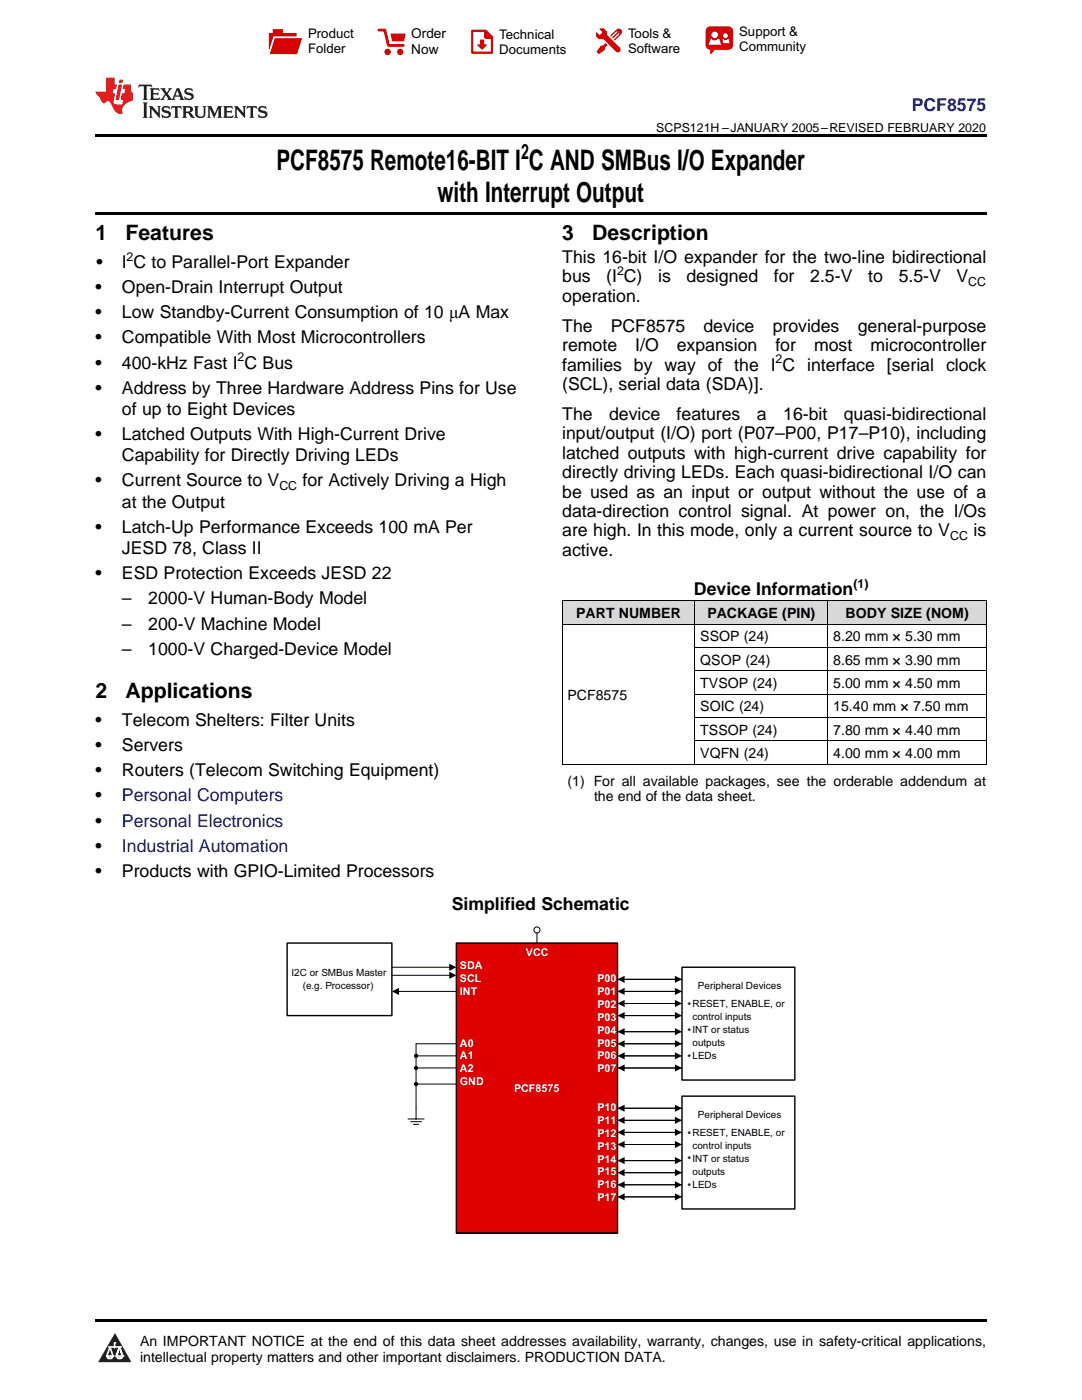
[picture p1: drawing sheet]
<svg xmlns="http://www.w3.org/2000/svg" width="216mm" height="279mm" viewBox="0 0 216 279" stroke-linecap="round" stroke-linejoin="round" font-family="sans-serif">
<defs><g id="words">
<g font-size="5.6">
<text x="55.2" y="33.9">PCF8575 Remote16-BIT I C AND SMBus I/O Expander</text>
<text x="87.3" y="40.3">with Interrupt Output</text>
</g>
<g font-size="4.2">
<text x="104" y="31.6">2</text>
<text x="19" y="47.8">1</text>
<text x="25" y="47.8">Features</text>
<text x="112.2" y="47.8">3</text>
<text x="118.2" y="47.8">Description</text>
<text x="19" y="139.2">2</text>
<text x="25" y="139.2">Applications</text>
</g>
<text font-size="3.5" fill="#00f" x="181.9" y="22.2">PCF8575</text>
<g font-size="3.5">
<text x="19.2" y="53.5">•</text>
<text x="24.3" y="53.5">I C to Parallel-Port Expander</text>
<text x="112.2" y="52.5">This 16-bit I/O expander for the two-line bidirectional</text>
<text x="19" y="58.5">•</text>
<text x="24.3" y="58.5">Open-Drain Interrupt Output</text>
<text x="112.2" y="56.3">bus</text>
<text x="121" y="56.3">(I C)</text>
<text x="131.3" y="56.3">is</text>
<text x="137" y="56.3">designed</text>
<text x="154.4" y="56.3">for</text>
<text x="161.7" y="56.3">2.5-V</text>
<text x="173.2" y="56.3">to</text>
<text x="179.3" y="56.3">5.5-V</text>
<text x="190.9" y="56.3">V</text>
<text x="19" y="63.5">•</text>
<text x="24.3" y="63.5">Low Standby-Current Consumption of 10 μA Max</text>
<text x="112.2" y="60.2">operation.</text>
<text x="19" y="68.5">•</text>
<text x="24.3" y="68.5">Compatible With Most Microcontrollers</text>
<text x="112.2" y="66.2">The</text>
<text x="112.2" y="70.1">remote</text>
<text x="121.9" y="66.2">PCF8575</text>
<text x="126.8" y="70.1">I/O</text>
<text x="135.1" y="70.1">expansion</text>
<text x="140.3" y="66.2">device</text>
<text x="154.2" y="66.2">provides</text>
<text x="154.7" y="70.1">for</text>
<text x="162.4" y="70.1">most</text>
<text x="171.1" y="66.2">general-purpose</text>
<text x="173.7" y="70.1">microcontroller</text>
<text x="19" y="73.6">•</text>
<text x="24.3" y="73.6">400-kHz Fast I C Bus</text>
<text x="112.2" y="73.9">families by way of the I C interface [serial clock</text>
<text x="112.2" y="77.8">(SCL), serial data (SDA)].</text>
<text x="19" y="78.6">•</text>
<text x="24.3" y="78.6">Address by Three Hardware Address Pins for Use</text>
<text x="24.3" y="82.8">of up to Eight Devices</text>
<text x="112.2" y="83.8">The</text>
<text x="121.5" y="83.8">device</text>
<text x="135" y="83.8">features</text>
<text x="151" y="83.8">a</text>
<text x="156.3" y="83.8">16-bit</text>
<text x="168.4" y="83.8">quasi-bidirectional</text>
<text x="19" y="87.8">•</text>
<text x="24.3" y="87.8">Latched Outputs With High-Current Drive</text>
<text x="112.2" y="87.7">input/output (I/O) port (P07–P00, P17–P10), including</text>
<text x="24.3" y="92">Capability for Directly Driving LEDs</text>
<text x="112.2" y="91.5">latched outputs with high-current drive capability for</text>
<text x="112.2" y="95.4">directly driving LEDs. Each quasi-bidirectional I/O can</text>
<text x="19" y="97">•</text>
<text x="24.3" y="97">Current Source to V</text>
<text x="24.3" y="101.3">at the Output</text>
<text x="60.4" y="97">for Actively Driving a High</text>
<text x="112.2" y="99.3">be used as an input or output without the use of a</text>
<text x="19" y="106.3">•</text>
<text x="24.3" y="106.3">Latch-Up Performance Exceeds 100 mA Per</text>
<text x="112.2" y="103.2">data-direction control signal. At power on, the I/Os</text>
<text x="112.2" y="107.1">are high. In this mode, only a current source to V</text>
<text x="194.3" y="107.1">is</text>
<text x="24.3" y="110.5">JESD 78, Class II</text>
<text x="112.2" y="110.9">active.</text>
<text x="19" y="115.5">•</text>
<text x="24.3" y="115.5">ESD Protection Exceeds JESD 22</text>
<text x="138.5" y="118.7">Device Information</text>
<text x="24.3" y="120.6">–</text>
<text x="24.3" y="125.7">–</text>
<text x="29.6" y="120.6">2000-V Human-Body Model</text>
<text x="29.6" y="125.7">200-V Machine Model</text>
<text x="24.3" y="130.8">–</text>
<text x="29.6" y="130.8">1000-V Charged-Device Model</text>
<text x="19" y="144.9">•</text>
<text x="19" y="149.9">•</text>
<text x="24.3" y="144.9">Telecom Shelters: Filter Units</text>
<text x="24.3" y="149.9">Servers</text>
<text x="19" y="154.9">•</text>
<text x="24.3" y="154.9">Routers (Telecom Switching Equipment)</text>
<text x="19" y="159.9">•</text>
<text x="19" y="165">•</text>
<text x="19" y="170">•</text>
<text x="19" y="175">•</text>
<text x="24.3" y="175">Products with GPIO-Limited Processors</text>
<text x="90.1" y="181.7">Simplified Schematic</text>
</g>
<g font-size="3.5" fill="#0000c8">
<text x="24.3" y="159.9">Personal Computers</text>
<text x="24.3" y="165">Personal Electronics</text>
<text x="24.3" y="170">Industrial Automation</text>
</g>
<g font-size="2.8">
<text x="115" y="123.3">PART NUMBER</text>
<text x="141.1" y="123.3">PACKAGE (PIN)</text>
<text x="168.7" y="123.3">BODY SIZE (NOM)</text>
<text x="139.7" y="128">SSOP (24)</text>
<text x="166.3" y="128">8.20 mm × 5.30 mm</text>
<text x="139.7" y="132.6">QSOP (24)</text>
<text x="139.7" y="137.3">TVSOP (24)</text>
<text x="166.3" y="132.6">8.65 mm × 3.90 mm</text>
<text x="166.3" y="137.3">5.00 mm × 4.50 mm</text>
<text x="113.2" y="139.6">PCF8575</text>
<text x="139.7" y="142">SOIC (24)</text>
<text x="166.3" y="142">15.40 mm × 7.50 mm</text>
<text x="139.7" y="146.6">TSSOP (24)</text>
<text x="166.3" y="146.6">7.80 mm × 4.40 mm</text>
<text x="139.7" y="151.3">VQFN (24)</text>
<text x="166.3" y="151.3">4.00 mm × 4.00 mm</text>
<text x="113.2" y="156.8">(1) For all available packages, see the orderable addendum at</text>
<text x="118.5" y="159.9">the end of the data sheet.</text>
<text x="27.9" y="268.6">An IMPORTANT NOTICE at the end of this data sheet addresses availability, warranty, changes, use in safety-critical applications,</text>
<text x="27.9" y="271.8">intellectual property matters and other important disclaimers. PRODUCTION DATA.</text>
</g>
<g font-size="2.7">
<text x="82.1" y="7.7">Order</text>
<text x="82.1" y="10.7">Now</text>
</g>
<g font-size="2.6">
<text x="61.5" y="7.6">Product</text>
<text x="61.5" y="10.6">Folder</text>
<text x="99.6" y="7.8">Technical</text>
<text x="99.6" y="10.8">Documents</text>
<text x="125.3" y="7.6">Tools &amp;</text>
<text x="125.3" y="10.6">Software</text>
<text x="147.5" y="7.2">Support &amp;</text>
<text x="147.5" y="10.2">Community</text>
</g>
<g font-size="2.5">
<text x="131" y="26.3">SCPS121H –JANUARY 2005–REVISED FEBRUARY 2020</text>
<text x="25.3" y="52.1">2</text>
<text x="123.1" y="54.9">2</text>
<text x="193.2" y="57">CC</text>
<text x="47.4" y="72.1">2</text>
<text x="154.8" y="72.5">2</text>
<text x="55.7" y="97.8">CC</text>
<text x="189.6" y="107.8">CC</text>
<text x="170.3" y="117.3">(1)</text>
</g>
<g font-size="2.1" fill="#fff">
<text x="104.9" y="190.9">VCC</text>
<text x="91.8" y="193.4">SDA</text>
<text x="91.8" y="196">SCL</text>
<text x="119.2" y="196">P00</text>
<text x="91.8" y="198.6">INT</text>
<text x="119.2" y="198.6">P01</text>
<text x="119.2" y="201.1">P02</text>
<text x="119.2" y="203.7">P03</text>
<text x="91.8" y="208.9">A0</text>
<text x="119.2" y="206.3">P04</text>
<text x="119.2" y="208.9">P05</text>
<text x="91.8" y="211.4">A1</text>
<text x="91.8" y="214">A2</text>
<text x="119.2" y="211.4">P06</text>
<text x="119.2" y="214">P07</text>
<text x="91.8" y="216.6">GND</text>
<text x="102.6" y="217.9">PCF8575</text>
<text x="119.2" y="221.7">P10</text>
<text x="119.2" y="224.3">P11</text>
<text x="119.2" y="226.9">P12</text>
<text x="119.2" y="229.4">P13</text>
<text x="119.2" y="232">P14</text>
<text x="119.2" y="234.6">P15</text>
<text x="119.2" y="237.2">P16</text>
<text x="119.2" y="239.7">P17</text>
</g>
<g font-size="2">
<text x="58.2" y="194.8">I2C or SMBus Master</text>
<text x="60.4" y="197.4">(e.g. Processor)</text>
<text x="139.3" y="197.4">Peripheral Devices</text>
<text x="138.2" y="201">RESET, ENABLE, or</text>
<text x="138.2" y="203.6">control inputs</text>
<text x="138.2" y="206.2">INT or status</text>
<text x="138.2" y="208.8">outputs</text>
<text x="138.2" y="211.4">LEDs</text>
<text x="138.2" y="226.8">RESET, ENABLE, or</text>
<text x="139.3" y="223.2">Peripheral Devices</text>
<text x="138.2" y="229.4">control inputs</text>
<text x="138.2" y="232">INT or status</text>
<text x="138.2" y="234.5">outputs</text>
<text x="138.2" y="237.1">LEDs</text>
</g>
<g font-size="1.3" fill="#231f20">
<text x="137.2" y="200.8">●</text>
<text x="137.2" y="206">●</text>
<text x="137.2" y="211.2">●</text>
<text x="137.2" y="226.5">●</text>
<text x="137.2" y="231.6">●</text>
<text x="137.2" y="236.9">●</text>
</g>
</g></defs>
<g fill="#d8d8d8">
<path d="M112.2 119.9h26.5v4.7h-26.5z"/>
<path d="M138.7 119.9h26.5v4.7h-26.5z"/>
<path d="M165.2 119.9h31.6v4.7h-31.6z"/>
</g>
<path d="M22.9 266l3.3 5.9h-6.6z" fill-rule="evenodd" fill="#231f20"/>
<path d="M21.3 270.6h1.2l-.3 .5h-.3a.53 .53 0 0 1-.6-.5z" fill-rule="evenodd" fill="#fff"/>
<path d="M21.3 270.6h1.2l-.3 .5h-.3a.53 .53 0 0 1-.6-.5z" fill="none" stroke="#231f20" stroke-width=".33"/>
<path d="M21.3 270.6l1.2 .1-.3 .4h-.5z" fill="none" stroke="#fff" stroke-width=".33"/>
<path d="M22.9 268.9h.1" fill="none" stroke="#fff" stroke-width=".33"/>
<path d="M22.9 268v.9z" fill="#fff"/>
<path d="M22.9 268v.9z" fill="none" stroke="#fff" stroke-width=".33"/>
<circle cx="22.9" cy="268" r=".16" fill="#fff"/>
<path d="M21.8 268.8h.1" fill="none" stroke="#fff" stroke-width=".33"/>
<path d="M21.8 268.8h2.2z" fill="#fff"/>
<path d="M21.8 268.8h2.2z" fill="none" stroke="#fff" stroke-width=".33"/>
<circle cx="24" cy="268.8" r=".16" fill="#fff"/>
<path d="M23.2 270.6h.1" fill="none" stroke="#fff" stroke-width=".33"/>
<path d="M23.8 268.8l-.6 1.8z" fill-rule="evenodd" fill="#fff"/>
<path d="M23.8 268.8l-.6 1.8z" fill="none" stroke="#fff" stroke-width=".33"/>
<path d="M23.8 268.8l.7 1.8z" fill-rule="evenodd" fill="#fff"/>
<path d="M23.8 268.8l.7 1.8z" fill="none" stroke="#fff" stroke-width=".33"/>
<path d="M24.4 270.6h.1" fill="none" stroke="#fff" stroke-width=".33"/>
<circle cx="21.3" cy="270.6" r=".16" fill="#fff"/>
<path d="M22 268.8l-.7 1.8z" fill="#fff"/>
<path d="M22 268.8l-.7 1.8z" fill="none" stroke="#fff" stroke-width=".33"/>
<path d="M22 268.8l.5 1.8z" fill="#fff"/>
<path d="M22 268.8l.5 1.8z" fill="none" stroke="#fff" stroke-width=".33"/>
<circle cx="22.5" cy="270.6" r=".16" fill="#fff"/>
<path d="M23.3 270.6h1.2a.63 .63 0 0 1-.6 .5 .63 .63 0 0 1-.6-.5z" fill-rule="evenodd" fill="#fff"/>
<path d="M23.3 270.6h1.2a.63 .63 0 0 1-.6 .5 .63 .63 0 0 1-.6-.5z" fill="none" stroke="#231f20" stroke-width=".33"/>
<path d="M23.3 270.6h1.2l-.4 .5h-.5z" fill="none" stroke="#fff" stroke-width=".33"/>
<path d="M23.2 270.6h.1" fill="none" stroke="#fff" stroke-width=".33"/>
<circle cx="24.5" cy="270.6" r=".16" fill="#fff"/>
<path d="M19 263.2h177.8v.5h-177.8z" fill="#000"/>
<path d="M91.1 188.2h32.1v57.9h-32.1z" fill-rule="evenodd" fill="#f00"/>
<path d="M91.1 188.2h32.1v57.9h-32.1z" fill-rule="evenodd" fill="#de0000"/>
<path d="M91.1 188.2h32.1v57.9h-32.1z" fill="none" stroke="#000" stroke-width=".28"/>
<path d="M57.3 188.2h20.9v14.5h-20.9z" fill-rule="evenodd" fill="#d8d8d8"/>
<path d="M57.3 188.2h20.9v14.5h-20.9z" fill-rule="evenodd" fill="#fff"/>
<path d="M57.3 188.2h20.9v14.5h-20.9z" fill="none" stroke="#000" stroke-width=".28"/>
<path d="M136.1 193h22.5v22.5h-22.5z" fill-rule="evenodd" fill="#d8d8d8"/>
<path d="M136.1 193h22.5v22.5h-22.5z" fill-rule="evenodd" fill="#fff"/>
<path d="M136.1 193h22.5v22.5h-22.5z" fill="none" stroke="#000" stroke-width=".28"/>
<path d="M78.2 193h11.6M78.2 194.6h11.6M79.4 197.9h11.7M123.2 195.4h12.9M123.2 197.9h12.9M123.2 202.7h12.9M123.2 205.9h12.9M123.2 210.7h12.9M123.2 213.1h12.9M123.2 208.3h12.9M123.2 200.3h12.9" fill="none" stroke="#000" stroke-width=".2"/>
<g fill="#000">
<path d="M78.2 197.9l1.4-.8v1.5zM89.6 192.3l1.5 .7-1.5 .7zM89.6 193.9l1.5 .7-1.5 .7zM123.2 195.4l1.4-.7v1.5zM123.2 197.9l1.4-.8v1.5zM134.7 194.7l1.4 .7-1.4 .8zM134.7 197.1l1.4 .8-1.4 .7zM134.7 199.6l1.4 .7-1.4 .7zM123.2 202.7l1.4-.7v1.4zM123.2 205.9l1.4-.7v1.4zM123.2 210.7l1.4-.7v1.4zM123.2 213.1l1.4-.7v1.4z"/>
<path d="M123.2 208.3l1.4-.7v1.4zM123.2 200.3l1.4-.7v1.4zM134.7 202l1.4 .7-1.4 .7zM134.7 205.2l1.4 .7-1.4 .7zM134.7 210l1.4 .7-1.4 .7zM134.7 212.4l1.4 .7-1.4 .7zM134.7 207.6l1.4 .7-1.4 .7z"/>
</g>
<circle cx="107.1" cy="185.6" r=".6" fill="#fff"/>
<g fill="none" stroke="#000" stroke-width=".2">
<path d="M107.1 186.2v2M83 210.7h8.1M83 213.1h8.1M83 216.3h8.1M91.1 208.3h-8.1v15M81.4 223.3h3.2M81.9 223.9h2.2M82.5 224.4h1.1"/>
<circle cx="107.1" cy="185.6" r=".6"/>
<circle cx="83" cy="213.1" r=".32"/>
<circle cx="83" cy="210.7" r=".32"/>
<circle cx="83" cy="216.3" r=".32"/>
</g>
<g fill="#000">
<circle cx="83" cy="213.1" r=".32"/>
<circle cx="83" cy="210.7" r=".32"/>
<circle cx="83" cy="216.3" r=".32"/>
</g>
<path d="M136.1 218.8h22.5v22.5h-22.5z" fill-rule="evenodd" fill="#d8d8d8"/>
<path d="M136.1 218.8h22.5v22.5h-22.5z" fill-rule="evenodd" fill="#fff"/>
<path d="M136.1 218.8h22.5v22.5h-22.5z" fill="none" stroke="#000" stroke-width=".28"/>
<g fill="none" stroke="#000" stroke-width=".2">
<path d="M112.2 119.9h84.6M112.2 119.9v32.6M138.6 119.9v32.6M165.2 119.9v32.6M196.8 119.9v32.6M112.2 124.5h84.6M138.7 138.5h58.1M138.7 133.9h58.1M138.7 129.2h58.1M112.2 152.5h84.6M138.7 147.8h58.1M138.7 143.2h58.1"/>
<path d="M123.2 221.2h12.9M123.2 223.6h12.9M123.2 228.4h12.9M123.2 231.6h12.9M123.2 236.4h12.9M123.2 238.9h12.9M123.2 234h12.9M123.2 226h12.9"/>
</g>
<g fill="#000">
<path d="M123.2 221.2l1.4-.7v1.4zM123.2 223.6l1.4-.7v1.4zM123.2 228.4l1.4-.7v1.4zM123.2 231.6l1.4-.7v1.4zM123.2 236.4l1.4-.7v1.5zM123.2 238.9l1.4-.7v1.4zM123.2 234l1.4-.7v1.4zM123.2 226l1.4-.7v1.4zM134.7 220.5l1.4 .7-1.4 .7zM134.7 222.9l1.4 .7-1.4 .7zM134.7 227.7l1.4 .7-1.4 .7zM134.7 230.9l1.4 .7-1.4 .7z"/>
<path d="M134.7 235.7l1.4 .7-1.4 .8zM134.7 238.2l1.4 .7-1.4 .7zM134.7 233.3l1.4 .7-1.4 .7zM134.7 225.3l1.4 .7-1.4 .7z"/>
</g>
<path d="M19 26.8h177.8v.6h-177.8zM19 42.3h177.8v.5h-177.8z" fill="#000"/>
<path d="M27.7 16.9l-.1 .6 .6-.3h.5v.2v2.2l-.2 .4h1l-.2-.4v-2.2v-.2h.5l.6 .3-.2-.6zM29.9 17.6l.2 .4v1.6l-.2 .4h1.9l.1-.6a1.09 1.09 0 0 1-1.3 .1v-.6h.6l.4 .2v-.7l-.2 .2h-.8v-.6l.2-.1a1.01 1.01 0 0 1 1 .3l-.1-.6zM32 17.6l.9 1.2-1 1.2h.9l-.2-.3 .5-.7 .5 .7-.3 .3h1.7l-.2-.3 .1-.4h1l.1 .4-.2 .3h1l-.3-.4-.7-2h-.5l-1 2.2-.8-1.1 .9-1.1h-.9l.2 .2-.4 .7-.4-.7 .2-.2zM35.4 18l.4 1h-.8zM37 17.7a.66 .66 0 0 0-.2 .8 .66 .66 0 0 0 .6 .4l.7 .2 .1 .2a.8 .8 0 0 1-.7 .4 .8 .8 0 0 1-.7-.5l.1 .8 .2-.2a.94 .94 0 0 0 1.1 .1 .94 .94 0 0 0 .4-.9 1.48 1.48 0 0 0-1.3-.6v-.4a1.1 1.1 0 0 1 1.2 .2l-.2-.6-.2 .1-.5-.1zM28.5 20.4l.2 .4v2.3l-.2 .4h1l-.2-.4v-2.3l.2-.4zM29.7 21.2l.2 .4v1.5l-.2 .4h.8l-.3-.4 .1-1.3 1.6 1.8v-2l.2-.4h-.7l.2 .2v1.1l-1.2-1.3zM32.5 21.3a.66 .66 0 0 0-.2 .8 .66 .66 0 0 0 .6 .4l.6 .2 .2 .2a.8 .8 0 0 1-.8 .4 .8 .8 0 0 1-.7-.5l.2 .7 .2-.1a.94 .94 0 0 0 1 .1 .94 .94 0 0 0 .5-1 1.47 1.47 0 0 0-1.3-.6l-.1-.3a1.1 1.1 0 0 1 1.3 .2l-.2-.6-.2 .1-.5-.2zM34.3 21.2l-.2 .6a.64 .64 0 0 1 .8-.3v1.6l-.2 .4h1l-.3-.4 .1-1.6a.66 .66 0 0 1 .8 .3l-.2-.6zM36.3 21.2l.3 .4v1.5l-.3 .4h1l-.2-.2v-.7h.5l.1 .1a.8 .8 0 0 0 1.2 .7l-1-1a.62 .62 0 0 0 .6-.5 .62 .62 0 0 0-.6-.7zM37.1 21.5h.1a.48 .48 0 0 1 .6 0 .48 .48 0 0 1 .1 .6l-.2 .1-.6 .1zM38.7 21.2l.2 .2a2.29 2.29 0 0 0 .4 2 1.05 1.05 0 0 0 1.7-.7v-1.3l.2-.2h-.8l.2 .4v1.1a.61 .61 0 0 1-.6 .6 .61 .61 0 0 1-.6-.6v-1.1l.3-.4zM41.3 21.2l.3 .4v1.5l-.3 .4h.8l-.2-.4v-1.4l.8 1.9 .9-1.9v1.4l-.2 .4h.9l-.2-.4v-1.5l.2-.4h-.8l-.7 1.5-.6-1.5zM44.5 21.2l.2 .4v1.5l-.2 .4h1.9l.2-.6a1.1 1.1 0 0 1-1.4 .2v-.7h.6l.4 .2v-.6l-.2 .1-.8 .1v-.6l.2-.1a1.02 1.02 0 0 1 1.1 .2l-.2-.5zM46.7 21.2l.2 .4v1.5l-.2 .4h.8l-.3-.4 .1-1.3 1.6 1.8v-2l.2-.4h-.7l.2 .2v1.1l-1.2-1.3zM49.3 21.2l-.1 .6a.64 .64 0 0 1 .8-.3v1.6l-.3 .4h1l-.2-.4v-1.6a.66 .66 0 0 1 .8 .3l-.1-.6zM51.7 21.3a.66 .66 0 0 0-.2 .7 .66 .66 0 0 0 .7 .5l.6 .2 .1 .2a.8 .8 0 0 1-.7 .4 .8 .8 0 0 1-.7-.5l.1 .7 .2-.1a.94 .94 0 0 0 1.1 .1 .94 .94 0 0 0 .4-1 1.48 1.48 0 0 0-1.2-.6l-.1-.3a1.1 1.1 0 0 1 1.2 .2l-.2-.6-.1 .1-.6-.2z" fill="#231f20"/>
<path d="M21.1 15.5v2.8h-2v.4l.9 .9a.96 .96 0 0 0 1 1 .59 .59 0 0 1 .5-.4 .59 .59 0 0 1 .5 .3l.4 .8a1.61 1.61 0 0 0 2.1 1.3 1.63 1.63 0 0 1 1.1-2.2l.9-.3v-1.5a1.6 1.6 0 0 1-.4-1.7h-1.4l-.2 .9h.5l-.2 .8h-.5l-.2 1v.3h.5l-.2 .9h-.7a.74 .74 0 0 1-1-.6l.3-1.6h-.5l.2-.8h.5l.1-.9h-.4v-1.4zM23.7 16.9l-.7 3h.8l.6-3zM23.8 15.9l-.1 .7h.7l.2-.7z" fill="#ee1d23"/>
<g fill="#d60000">
<path d="M54.4 5.8h2v.8h2.8v4.2h-5.5v-4.2h.7z" fill-rule="evenodd"/>
<path d="M54.7 7.5h5.6l-1 3.3h-5.6z" fill-rule="evenodd"/>
</g>
<path d="M54.6 7.4h5.8l-.1 .1h-5.5l-1.1 3.3z" fill-rule="evenodd" fill="#fff"/>
<path d="M54.6 7.4h5.8l-.1 .1h-5.5l-1.1 3.3z" fill="none" stroke="#fff" stroke-width=".2"/>
<path d="M75.6 6h1.2l.7 3.1h3" fill="none" stroke="#d60000" stroke-width=".56"/>
<g fill="#d60000">
<path d="M77.9 6.7h3.1l-.4 1.5h-2.3z" fill-rule="evenodd"/>
<circle cx="77.3" cy="10.4" r=".64"/>
<circle cx="79.9" cy="10.4" r=".64"/>
</g>
<path d="M94.2 6.2h2.7l1.3 1.2v3.1h-4z" fill="none" stroke="#d60000" stroke-width=".44"/>
<g fill="#d60000">
<path d="M95.8 7.9h.8v1h.6l-1 1.1-1-1v-.1h.6z" fill-rule="evenodd"/>
<path d="M96.6 6.2h.3l1.3 1.2v.4h-1.3l-.3-.4z" fill-rule="evenodd"/>
<path d="M119.6 5.7h.9l.6 .6 .1 .7 2.5 2.5-.8 .8-2.3-2.3-1.1-.2-.6-.6v-.8l.7 .6 .5-.4v-.2l-.4-.5z" fill-rule="evenodd"/>
<path d="M119.9 9.1h.4l.5-.5 .4 .4-.5 .5v.4l-1.2 .9-.5-.5z" fill-rule="evenodd"/>
<path d="M123 5.9a.67 .67 0 0 1 .9 0 .67 .67 0 0 1 0 .9z" fill-rule="evenodd"/>
<path d="M123 5.9l.9 .9-1.2 1.2h-.2l.1-.2 .9-.9 .1-.2h-.3l-.9 1h-.2v-.2l.9-1 .1-.2h-.3l-.9 1h-.2v-.2z" fill-rule="evenodd"/>
<circle cx="123.3" cy="9.9" r=".54"/>
</g>
<path d="M121.1 6.3l-.1 .7" fill="none" stroke="#d60000" stroke-width=".2"/>
<g fill="#d60000">
<path d="M141.1 5.5l.6-.2h3.6a.95 .95 0 0 1 1 .9v2.8a.95 .95 0 0 1-1 .9h-3.6a.95 .95 0 0 1-.9-.9v-2.8z" fill-rule="evenodd"/>
<path d="M141.7 9.9h.9l-.7 .9h-.2z" fill-rule="evenodd"/>
</g>
<g fill="#fff">
<path d="M144.3 8.6h1.3z"/>
<path d="M141.8 7.8h.3l.1 .2h.8l.2-.2h.3l.4 1.1h-2.5z" fill-rule="evenodd"/>
<path d="M144.2 7.8h.2l.2 .2h.4l.2-.2h.2l.2 .8h-1.3z" fill-rule="evenodd"/>
<circle cx="142.6" cy="6.9" r=".65"/>
<circle cx="144.8" cy="7.1" r=".48"/>
</g>
<use href="#words"/>
</svg>
